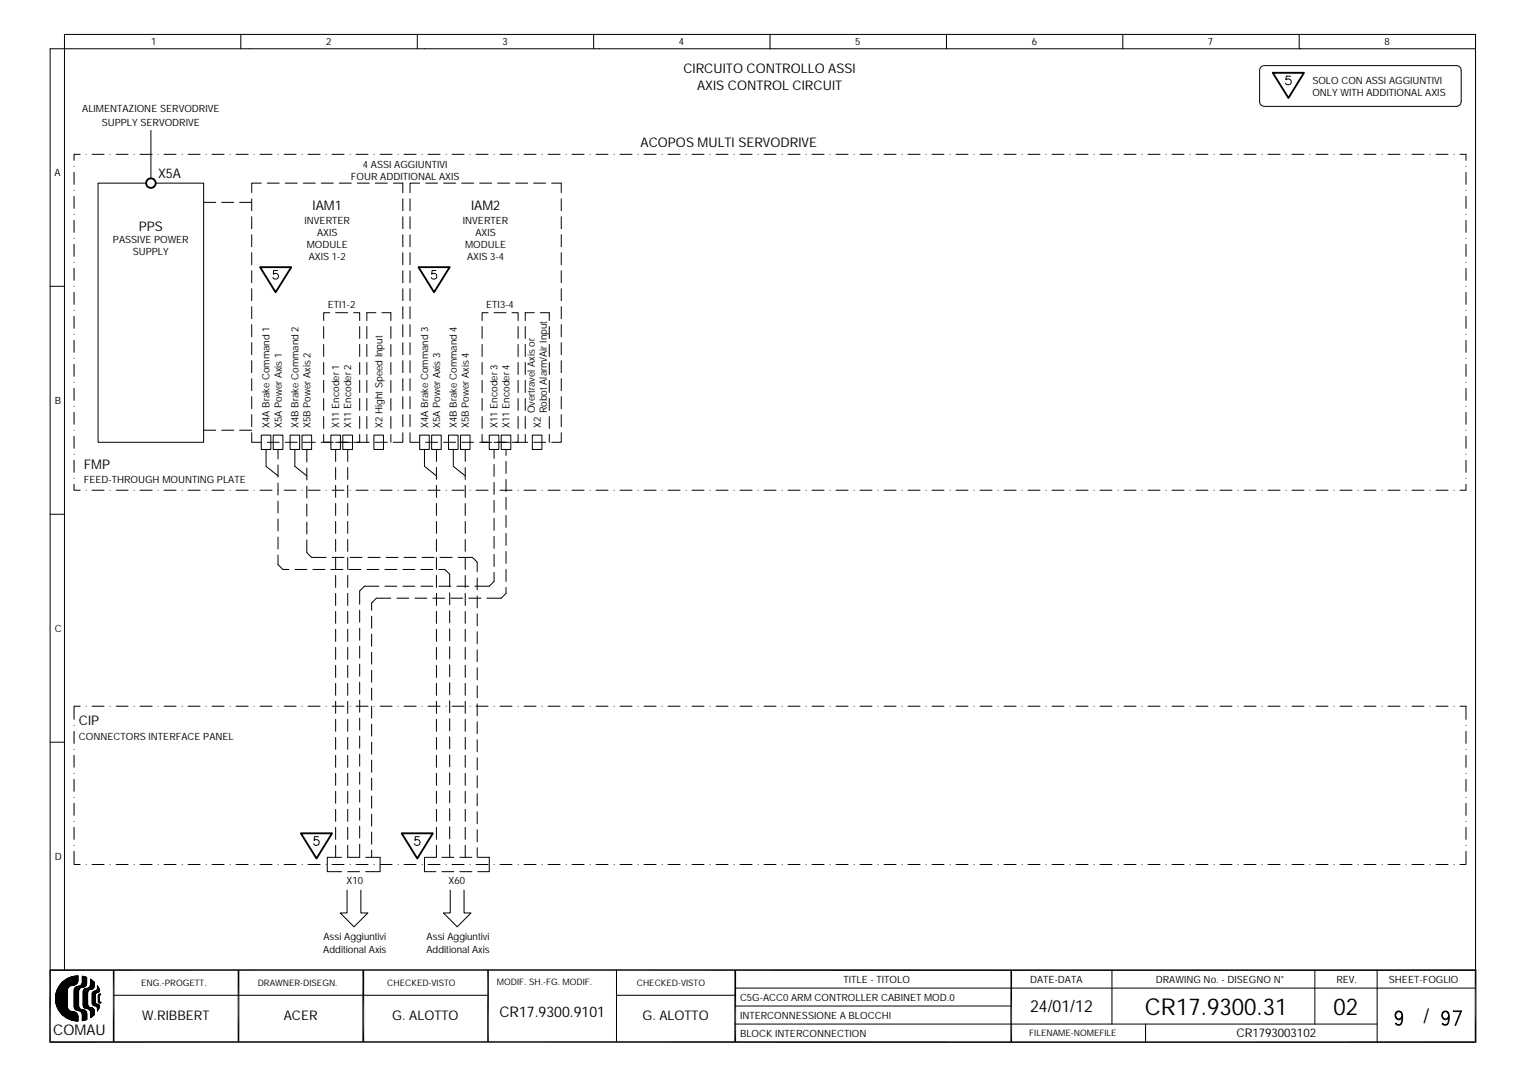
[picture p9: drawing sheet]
<svg xmlns="http://www.w3.org/2000/svg" width="297mm" height="210mm" viewBox="0 0 297 210" stroke-linecap="round" stroke-linejoin="round" font-family="sans-serif">
<defs><g id="words">
<g font-size="4.5">
<text x="222.9" y="197.5">CR17.9300.31</text>
<text x="259.6" y="197.5">02</text>
</g>
<text font-size="3.9" x="277.1" y="199.2">/</text>
<text font-size="3.2" x="200.5" y="197.1">24/01/12</text>
<g font-size="2.9">
<text x="10.4" y="201.5">COMAU</text>
<text x="97.2" y="198">CR17.9300.9101</text>
</g>
<g font-size="2.6">
<text x="133" y="14.2">CIRCUITO CONTROLLO ASSI</text>
<text x="135.7" y="17.4">AXIS CONTROL CIRCUIT</text>
<text x="124.7" y="28.7">ACOPOS MULTI SERVODRIVE</text>
<text x="30.8" y="34.7">X5A</text>
<text x="60.9" y="40.8">IAM1</text>
<text x="91.7" y="40.8">IAM2</text>
<text x="27" y="45">PPS</text>
<text x="16.3" y="91.3">FMP</text>
<text x="15.3" y="141.2">CIP</text>
<text x="27.7" y="198.7">W.RIBBERT</text>
<text x="55.2" y="198.7">ACER</text>
<text x="76.4" y="198.7">G. ALOTTO</text>
<text x="125.1" y="198.7">G. ALOTTO</text>
</g>
<text font-size="2.3" x="240.7" y="202">CR1793003102</text>
<g font-size="1.9">
<text x="29.4" y="8.8">1</text>
<text x="63.5" y="8.8">2</text>
<text x="97.8" y="8.8">3</text>
<text x="132.1" y="8.8">4</text>
<text x="166.5" y="8.8">5</text>
<text x="200.9" y="8.8">6</text>
<text x="235.2" y="8.8">7</text>
<text x="269.5" y="8.8">8</text>
<text x="255.5" y="16.3">SOLO CON ASSI AGGIUNTIVI</text>
<text x="16" y="21.9">ALIMENTAZIONE SERVODRIVE</text>
<text x="255.5" y="18.6">ONLY WITH ADDITIONAL AXIS</text>
<text x="19.8" y="24.4">SUPPLY SERVODRIVE</text>
<text x="10.6" y="34.3">A</text>
<text x="68.3" y="35">FOUR ADDITIONAL AXIS</text>
<text x="70.7" y="32.6">4 ASSI AGGIUNTIVI</text>
<text x="22" y="47.3">PASSIVE POWER</text>
<text x="59.3" y="43.6">INVERTER</text>
<text x="61.7" y="45.9">AXIS</text>
<text x="90.1" y="43.6">INVERTER</text>
<text x="92.6" y="45.9">AXIS</text>
<text x="25.9" y="49.7">SUPPLY</text>
<text x="59.7" y="48.3">MODULE</text>
<text x="60.1" y="50.6">AXIS 1-2</text>
<text x="90.6" y="48.3">MODULE</text>
<text x="90.9" y="50.6">AXIS 3-4</text>
<text x="63.8" y="60">ETI1-2</text>
<text x="94.7" y="60">ETI3-4</text>
<text x="10.7" y="78.6">B</text>
<text x="52.5" y="83.3" transform="rotate(-90 52.5 83.3)">X4A Brake Command 1</text>
<text x="54.8" y="83.3" transform="rotate(-90 54.8 83.3)">X5A Power Axis 1</text>
<text x="58.1" y="83.3" transform="rotate(-90 58.1 83.3)">X4B Brake Command 2</text>
<text x="60.4" y="83.3" transform="rotate(-90 60.4 83.3)">X5B Power Axis 2</text>
<text x="66" y="83.3" transform="rotate(-90 66 83.3)">X11 Encoder 1</text>
<text x="68.4" y="83.3" transform="rotate(-90 68.4 83.3)">X11 Encoder 2</text>
<text x="74.5" y="83.3" transform="rotate(-90 74.5 83.3)">X2 Hight Speed Input</text>
<text x="83.3" y="83.3" transform="rotate(-90 83.3 83.3)">X4A Brake Command 3</text>
<text x="85.7" y="83.3" transform="rotate(-90 85.7 83.3)">X5A Power Axis 3</text>
<text x="88.9" y="83.3" transform="rotate(-90 88.9 83.3)">X4B Brake Command 4</text>
<text x="91.3" y="83.3" transform="rotate(-90 91.3 83.3)">X5B Power Axis 4</text>
<text x="96.9" y="83.3" transform="rotate(-90 96.9 83.3)">X11 Encoder 3</text>
<text x="99.2" y="83.3" transform="rotate(-90 99.2 83.3)">X11 Encoder 4</text>
<text x="104.1" y="80.5" transform="rotate(-90 104.1 80.5)">Overtravel Axis or</text>
<text x="105.3" y="83.3" transform="rotate(-90 105.3 83.3)">X2</text>
<text x="106.5" y="80.5" transform="rotate(-90 106.5 80.5)">Robot Alarm/Air Input</text>
<text x="16.3" y="94.1">FEED-THROUGH MOUNTING PLATE</text>
<text x="10.6" y="123">C</text>
<text x="15.3" y="144.1">CONNECTORS INTERFACE PANEL</text>
<text x="10.7" y="167.4">D</text>
<text x="67.5" y="172.1">X10</text>
<text x="87.3" y="172.1">X60</text>
<text x="62.9" y="185.6">Additional Axis</text>
<text x="63" y="183">Assi Aggiuntivi</text>
<text x="83" y="185.6">Additional Axis</text>
<text x="83.1" y="183">Assi Aggiuntivi</text>
<text x="164.2" y="191.5">TITLE - TITOLO</text>
<text x="200.6" y="191.5">DATE-DATA</text>
<text x="225" y="191.5">DRAWING No. - DISEGNO N°</text>
<text x="260.2" y="191.5">REV.</text>
<text x="270.4" y="191.5">SHEET-FOGLIO</text>
<text x="144.1" y="195">C5G-ACC0 ARM CONTROLLER CABINET MOD.0</text>
<text x="144.1" y="198.5">INTERCONNESSIONE A BLOCCHI</text>
<text x="144.1" y="202">BLOCK INTERCONNECTION</text>
</g>
<g font-size="1.7">
<text x="27.5" y="191.9">ENG.-PROGETT.</text>
<text x="50.2" y="191.9">DRAWNER-DISEGN.</text>
<text x="75.4" y="191.9">CHECKED-VISTO</text>
<text x="96.7" y="191.7">MODIF. SH.-FG. MODIF.</text>
<text x="124" y="191.9">CHECKED-VISTO</text>
<text x="200.4" y="201.7">FILENAME-NOMEFILE</text>
</g>
</g></defs>
<g fill="none" stroke="#000" stroke-width=".19">
<path d="M46.9 6.7v2.8M81.2 6.7v2.8M115.6 6.7v2.8M149.9 6.7v2.8M184.3 6.7v2.8M218.6 6.7v2.8M245.4 13.2l.7-.4h37.4a.91 .91 0 0 1 1 .9v6.1a.91 .91 0 0 1-1 .9h-37.4a.95 .95 0 0 1-.9-.9v-6.1zM251.2 14.8h-.8l-.1 .8a.59 .59 0 0 1 .9-.1 .59 .59 0 0 1-.1 .9 .59 .59 0 0 1-.8-.2M252.9 6.7v2.8M287.3 9.5h-277.5v179.4M14.4 32.4h.1M14.4 37.1h.1"/>
<path d="M14.4 33.6v2.3M14.4 38.2v2.4M15.6 30h-1.2v1.2M16.8 30h.1M17.9 30h2.4M21.4 30h.1M22.6 30h2.3M26.1 30h.1M27.3 30h2.3M28.4 35.7h-9.3v50.4h20.5v-50.4h-9.3M29.4 25.4v9.3M30.8 30h.1"/>
<path d="M31.9 30h2.4M35.5 30h.1M36.6 30h2.3M39.6 39.4h2.4M40.1 30h.1M41.3 30h2.3M43.2 39.4h2.3M44.8 30h.1M46 30h2.3M46.7 39.4h2.3M49 38.7v2.3M49.5 30h.1"/>
<path d="M50.6 30h2.4M50.9 35.7h-1.9v1.8M52 35.7h2.4M54.1 30h.1M55.3 30h2.3M55.5 35.7h2.4M58.8 30h.1M59 35.7h2.4M60 30h2.3M62.5 35.7h2.4M63.5 30h.1M64.6 30h2.4"/>
<path d="M66 35.7h2.4M68.2 30h.1M69.3 30h2.3M69.6 35.7h2.3M72.8 30h.1M73 35.7h2.4M74 30h2.3M76.6 35.7h1.8v1.8M77.5 30h.1M78.4 38.7v2.3M78.7 30h2.3M79.8 38.7v2.3"/>
<path d="M81.7 35.7h-1.9v1.8M82.2 30h.1M82.9 35.7h2.3M83.3 30h2.4M86.4 35.7h2.3M86.8 30h.1M88 30h2.3M89.9 35.7h2.3M91.5 30h.1M92.7 30h2.3M93.4 35.7h2.3M96.2 30h.1"/>
<path d="M96.9 35.7h2.3M97.3 30h2.4M100.4 35.7h2.3M100.9 30h.1M102 30h2.4M103.9 35.7h2.3M105.5 30h.1M106.7 30h2.3M107.4 35.7h1.9v1.8M109.3 38.7v2.3M110.2 30h.1M111.4 30h2.3"/>
<path d="M114.9 30h.1M116 30h2.4M119.5 30h.1M120.7 30h2.3M124.2 30h.1M125.4 30h2.3M128.9 30h.1M130 30h2.4M133.6 30h.1M134.7 30h2.4M138.2 30h.1M139.4 30h2.3"/>
<path d="M142.9 30h.1M144.1 30h2.3M147.6 30h.1M148.7 30h2.4M152.3 30h.1M153.4 30h2.3M156.9 30h.1M158.1 30h2.3M161.6 30h.1M162.8 30h2.3M166.3 30h.1M167.4 30h2.4"/>
<path d="M170.9 30h.1M172.1 30h2.3M175.6 30h.1M176.8 30h2.3M180.3 30h.1M181.4 30h2.4M185 30h.1M186.1 30h2.3M189.6 30h.1M190.8 30h2.3M194.3 30h.1M195.5 30h2.3"/>
<path d="M199 30h.1M200.1 30h2.4M203.6 30h.1M204.8 30h2.3M208.3 30h.1M209.5 30h2.3M213 30h.1M214.1 30h2.4M217.7 30h.1M218.8 30h2.3M222.3 30h.1M223.5 30h2.3"/>
<path d="M227 30h.1M228.2 30h2.3M231.7 30h.1M232.8 30h2.4M236.3 30h.1M237.5 30h2.3M241 30h.1M242.2 30h2.3M245.7 30h.1M246.8 30h2.4M250.4 30h.1M251.5 30h2.4"/>
<path d="M255 30h.1M256.2 30h2.3M259.7 30h.1M260.9 30h2.3M264.4 30h.1M265.5 30h2.4M269 30h.1M270.2 30h2.3M273.7 30h.1M274.9 30h2.3M278.4 30h.1M279.5 30h2.4"/>
<path d="M283.1 30h.1M284.2 30h1.2v1.2M285.4 33.6v2.3M285.4 38.2v2.4M285.4 32.4h.1M285.4 37.1h.1M9.8 55.7h2.8M14.4 55.7h.1M14.4 41.7h.1M14.4 46.4h.1M14.4 51.1h.1M14.4 42.9v2.3"/>
<path d="M14.4 47.6v2.3M14.4 52.3v2.3M14.4 56.9v2.4M49 42.2v2.3M49 45.7v2.3M49 49.2v2.4M49 52.7v2.3M49 56.2v2.4M49 59.7v2.4M54 52.7h-.7l-.1 .7a.57 .57 0 0 1 .9 0 .57 .57 0 0 1-.1 .9 .57 .57 0 0 1-.9-.3M78.4 42.2v2.3M78.4 45.7v2.3"/>
<path d="M78.4 49.2v2.4M78.4 52.7v2.3M78.4 56.2v2.4M78.4 59.7v2.4M79.8 42.2v2.3M79.8 45.7v2.3M79.8 49.2v2.4M79.8 52.7v2.3M79.8 56.2v2.4M79.8 59.7v2.4M84.9 52.7h-.8v.7a.56 .56 0 0 1 .8 0 .56 .56 0 0 1-.1 .8 .56 .56 0 0 1-.8-.2M109.3 42.2v2.3"/>
<path d="M109.3 45.7v2.3M109.3 49.2v2.4M109.3 52.7v2.3M109.3 56.2v2.4M109.3 59.7v2.4M285.4 55.7h.1M285.4 42.9v2.3M285.4 47.6v2.3M285.4 52.3v2.3M285.4 56.9v2.4M285.4 41.7h.1M285.4 46.4h.1"/>
<path d="M285.4 51.1h.1M14.4 60.4h.1M14.4 65.1h.1M14.4 69.8h.1M14.4 74.4h.1M14.4 79.1h.1M14.4 61.6v2.3M14.4 66.3v2.3M14.4 70.9v2.4M14.4 75.6v2.3M49 63.2v2.4M49 66.7v2.4"/>
<path d="M49 70.2v2.4M49 73.7v2.4M49 77.2v2.4M63 63.6v2.3M63 67.1v2.3M63 70.6v2.3M63 74.1v2.3M63 77.6v2.3M64.2 60.9h-1.2v1.5M65.3 60.9h2.4M68.9 60.9h1.1v1.5M70 63.6v2.3"/>
<path d="M70 67.1v2.3M70 70.6v2.3M70 74.1v2.3M70 77.6v2.3M71.4 63.6v2.3M71.4 67.1v2.3M71.4 70.6v2.3M71.4 74.1v2.3M71.4 77.6v2.3M73.2 60.9h-1.8v1.5M74.3 60.9h1.8v1.5M76.1 63.6v2.3"/>
<path d="M76.1 67.1v2.3M76.1 70.6v2.3M76.1 74.1v2.3M76.1 77.6v2.3M78.4 63.2v2.4M78.4 66.7v2.4M78.4 70.2v2.4M78.4 73.7v2.4M78.4 77.2v2.4M79.8 63.2v2.4M79.8 66.7v2.4M79.8 70.2v2.4"/>
<path d="M79.8 73.7v2.4M79.8 77.2v2.4M93.9 63.6v2.3M93.9 67.1v2.3M93.9 70.6v2.3M93.9 74.1v2.3M93.9 77.6v2.3M95 60.9h-1.1v1.5M96.2 60.9h2.3M99.7 60.9h1.2v1.5M100.9 63.6v2.3M100.9 67.1v2.3"/>
<path d="M100.9 70.6v2.3M100.9 74.1v2.3M100.9 77.6v2.3M102.3 63.6v2.3M102.3 67.1v2.3M102.3 70.6v2.3M102.3 74.1v2.3M102.3 77.6v2.3M104 60.9h-1.7v1.5M105.2 60.9h1.7v1.5M106.9 63.6v2.3M106.9 67.1v2.3"/>
<path d="M106.9 70.6v2.3M106.9 74.1v2.3M106.9 77.6v2.3M109.3 63.2v2.4M109.3 66.7v2.4M109.3 70.2v2.4M109.3 73.7v2.4M109.3 77.2v2.4M285.4 61.6v2.3M285.4 66.3v2.3M285.4 70.9v2.4M285.4 75.6v2.3"/>
<path d="M285.4 60.4h.1M285.4 65.1h.1M285.4 69.8h.1M285.4 74.4h.1M285.4 79.1h.1M14.4 94.3v1.2h1.2M14.4 83.8h.1M14.4 88.4h.1M14.4 93.1h.1M14.4 80.3v2.3M14.4 85v2.3M14.4 89.6v2.4"/>
<path d="M16.8 95.5h.1M17.9 95.5h2.4M21.4 95.5h.1M22.6 95.5h2.3M26.1 95.5h.1M27.3 95.5h2.3M30.8 95.5h.1M31.9 95.5h2.4M35.5 95.5h.1M36.6 95.5h2.3M39.6 83.8h2.4M40.1 95.5h.1"/>
<path d="M41.3 95.5h2.3M43.2 83.8h2.3M44.8 95.5h.1M46 95.5h2.3M46.7 83.8h2.3M49 84.3v1.8h1.9M49 80.7v2.4M49.5 95.5h.1M50.6 95.5h2.4M50.9 84.7h1.8v2.8h-1.8zM51.8 87.5v3.3l2.3 1.9M52 86.1h2.4"/>
<path d="M53.2 84.7h1.9v2.8h-1.9zM54.1 87.5v1.9M54.1 90.5v2.4M54.1 94.1v2.3M54.1 97.6v2.3M54.1 95.5h.1M55.3 95.5h2.3M55.5 86.1h2.4M56.5 84.7h1.8v2.8h-1.8zM57.4 87.5v3.3l2.3 1.9M58.8 84.7h1.9v2.8h-1.9zM58.8 95.5h.1"/>
<path d="M59 86.1h2.4M59.7 87.5v2.5M59.7 91.1v2.4M59.7 94.7v2.3M59.7 98.1v2.4M60 95.5h2.3M62.5 86.1h2.4M63 84.6v1.5h1.2M63 81.1v2.3M63.5 95.5h.1M64.4 84.7h1.9v2.8h-1.9zM64.6 95.5h2.4"/>
<path d="M65.3 86.1h3.1M65.3 87.5v2.3M65.3 91v2.4M65.3 94.5v2.4M65.3 98v2.4M66.7 84.7h1.9v2.8h-1.9zM67.7 87.5v2.3M67.7 91v2.4M67.7 94.5v2.4M67.7 98v2.4M68.2 95.5h.1M68.9 86.1h3"/>
<path d="M69.3 95.5h2.3M70 81.1v2.3M70 84.6v1.5M71.4 81.1v2.3M71.4 84.6v1.5M72.8 84.7h1.9v2.8h-1.9zM72.8 95.5h.1M73 86.1h2.4M74 95.5h2.3M76.1 81.1v2.3M76.1 84.6v1.5M77.5 95.5h.1"/>
<path d="M78.4 84.3v1.8h-1.8M78.4 80.7v2.4M78.7 95.5h2.3M79.8 84.3v1.8h1.9M79.8 80.7v2.4M81.7 84.7h1.9v2.8h-1.9zM82.2 95.5h.1M82.6 87.5v3.3l2.4 1.9M82.9 86.1h2.3M83.3 95.5h2.4M84 84.7h1.9v2.8h-1.9zM85 87.5v2.3"/>
<path d="M85 91v2.4M85 94.5v2.4M85 98v2.4M86.4 86.1h2.3M86.8 95.5h.1M87.3 84.7h1.9v2.8h-1.9zM88 95.5h2.3M88.2 87.5v3.3l2.4 1.9M89.6 84.7h1.9v2.8h-1.9zM89.9 86.1h2.3M90.6 87.5v2.3M90.6 91v2.4"/>
<path d="M90.6 94.5v2.4M90.6 98v2.4M91.5 95.5h.1M92.7 95.5h2.3M93.4 86.1h2.3M93.9 84.6v1.5h1.1M93.9 81.1v2.3M95.3 84.7h1.8v2.8h-1.8zM96.2 86.1h3M96.2 87.5v1.8M96.2 90.4v2.4M96.2 93.9v2.4"/>
<path d="M96.2 97.4v2.4M96.2 95.5h.1M97.3 95.5h2.4M97.6 84.7h1.8v2.8h-1.8zM98.5 87.5v1.2M98.5 89.8v2.4M98.5 93.4v2.3M98.5 96.9v2.3M99.7 86.1h3M100.9 81.1v2.3M100.9 84.6v1.5M100.9 95.5h.1"/>
<path d="M102 95.5h2.4M102.3 81.1v2.3M102.3 84.6v1.5M103.6 84.7h1.9v2.8h-1.9zM103.9 86.1h2.3M105.5 95.5h.1M106.7 95.5h2.3M106.9 81.1v2.3M106.9 84.6v1.5M109.3 84.3v1.8h-1.9M109.3 80.7v2.4M110.2 95.5h.1"/>
<path d="M111.4 95.5h2.3M114.9 95.5h.1M116 95.5h2.4M119.5 95.5h.1M120.7 95.5h2.3M124.2 95.5h.1M125.4 95.5h2.3M128.9 95.5h.1M130 95.5h2.4M133.6 95.5h.1M134.7 95.5h2.4M138.2 95.5h.1"/>
<path d="M139.4 95.5h2.3M142.9 95.5h.1M144.1 95.5h2.3M147.6 95.5h.1M148.7 95.5h2.4M152.3 95.5h.1M153.4 95.5h2.3M156.9 95.5h.1M158.1 95.5h2.3M161.6 95.5h.1M162.8 95.5h2.3M166.3 95.5h.1"/>
<path d="M167.4 95.5h2.4M170.9 95.5h.1M172.1 95.5h2.3M175.6 95.5h.1M176.8 95.5h2.3M180.3 95.5h.1M181.4 95.5h2.4M185 95.5h.1M186.1 95.5h2.3M189.6 95.5h.1M190.8 95.5h2.3M194.3 95.5h.1"/>
<path d="M195.5 95.5h2.3M199 95.5h.1M200.1 95.5h2.4M203.6 95.5h.1M204.8 95.5h2.3M208.3 95.5h.1M209.5 95.5h2.3M213 95.5h.1M214.1 95.5h2.4M217.7 95.5h.1M218.8 95.5h2.3M222.3 95.5h.1"/>
<path d="M223.5 95.5h2.3M227 95.5h.1M228.2 95.5h2.3M231.7 95.5h.1M232.8 95.5h2.4M236.3 95.5h.1M237.5 95.5h2.3M241 95.5h.1M242.2 95.5h2.3M245.7 95.5h.1M246.8 95.5h2.4M250.4 95.5h.1"/>
<path d="M251.5 95.5h2.4M255 95.5h.1M256.2 95.5h2.3M259.7 95.5h.1M260.9 95.5h2.3M264.4 95.5h.1M265.5 95.5h2.4M269 95.5h.1M270.2 95.5h2.3M273.7 95.5h.1M274.9 95.5h2.3M278.4 95.5h.1"/>
<path d="M279.5 95.5h2.4M283.1 95.5h.1M285.4 94.3v1.2h-1.2M285.4 80.3v2.3M285.4 85v2.3M285.4 89.6v2.4M285.4 83.8h.1M285.4 88.4h.1M285.4 93.1h.1M9.8 100.1h2.8M54.1 108.1v1.8l1 1h1.1M54.1 101.1v2.3"/>
<path d="M54.1 104.6v2.3M57.4 110.9h2.3M59.7 105.1v2.5l1 .9h2.8M59.7 101.7v2.3M60.9 110.9h2.3M64.4 110.9h2.3M64.6 108.5h2.4M65.3 101.5v2.4M65.3 105v2.4M65.3 108.5v2.4M65.3 112v2.4M65.3 115.5v2.4"/>
<path d="M65.3 119.1v2.3M67.7 101.5v2.4M67.7 105v2.4M67.7 108.5v2.4M67.7 112v2.4M67.7 115.5v2.4M67.7 119.1v2.3M67.9 110.9h2.4M68.2 108.5h2.3M70 118.8v2.4M71.4 110.9h2.3M71.6 108.5h2.4"/>
<path d="M72.3 120v2.3M73.7 114.1h-2.7l-1 1v2.6M74.9 114.1h2.4M74.9 110.9h2.4M75.2 108.5h2.3M76.1 116.5h-2.8l-1 .9v1.4M77.3 116.5h2.3M78.4 114.1h2.4M78.4 110.9h2.4M78.7 108.5h2.3M80.8 116.5h2.3M81.9 114.1h2.4"/>
<path d="M81.9 110.9h2.4M82.2 108.5h2.3M84.3 116.5h2.3M85 101.5v2.4M85 105v2.4M85 108.5v2.4M85 112v2.4M85 115.5v2.4M85 119.1v2.3M85.4 110.9h1.2l.9 .9v2.5M85.4 114.1h2.4M85.7 108.5h2.3"/>
<path d="M87.5 115.4v2.4M87.5 118.9v2.4M87.8 116.5h2.3M88.9 114.1h2.4M89.2 108.5h2.8l.9 1v1.9M90.6 101.5v2.4M90.6 105v2.4M90.6 108.5v2.4M90.6 112v2.4M90.6 115.5v2.4M90.6 119.1v2.3M91.3 116.5h2.3"/>
<path d="M92.9 112.5v2.3M92.9 116v2.4M92.9 119.5v2.3M96.2 111.5v1.7l-.9 .9h-2.9M96.2 101v2.3M96.2 104.5v2.3M96.2 108v2.3M98.5 114.4v1.1l-.9 1h-2.8M98.5 100.4v2.3M98.5 103.9v2.3M98.5 107.4v2.3M98.5 110.9v2.3"/>
<path d="M15.6 137.5h-1.2v2.6M16.8 137.5h.1M17.9 137.5h2.4M21.4 137.5h.1M22.6 137.5h2.3M26.1 137.5h.1M27.3 137.5h2.3M30.8 137.5h.1M31.9 137.5h2.4M35.5 137.5h.1M36.6 137.5h2.3M40.1 137.5h.1"/>
<path d="M41.3 137.5h2.3M44.8 137.5h.1M46 137.5h2.3M49.5 137.5h.1M50.6 137.5h2.4M54.1 137.5h.1M55.3 137.5h2.3M58.8 137.5h.1M60 137.5h2.3M63.5 137.5h.1M64.6 137.5h2.4M65.3 122.5v2.4"/>
<path d="M65.3 126.1v2.3M65.3 129.6v2.3M65.3 133.1v2.3M65.3 136.6v2.3M67.7 122.5v2.4M67.7 126.1v2.3M67.7 129.6v2.3M67.7 133.1v2.3M67.7 136.6v2.3M68.2 137.5h.1M69.3 137.5h2.3M70 122.3v2.4"/>
<path d="M70 125.8v2.4M70 129.3v2.4M70 132.8v2.4M70 136.3v2.4M70 139.8v2.4M72.3 123.5v2.3M72.3 127v2.3M72.3 130.5v2.3M72.3 134v2.3M72.3 137.5v2.3M72.8 137.5h.1M74 137.5h2.3"/>
<path d="M77.5 137.5h.1M78.7 137.5h2.3M82.2 137.5h.1M83.3 137.5h2.4M85 122.5v2.4M85 126.1v2.3M85 129.6v2.3M85 133.1v2.3M85 136.6v2.3M86.8 137.5h.1M87.5 122.4v2.4M87.5 125.9v2.4"/>
<path d="M87.5 129.4v2.4M87.5 132.9v2.4M87.5 136.5v2.3M87.5 139.9v2.4M88 137.5h2.3M90.6 122.5v2.4M90.6 126.1v2.3M90.6 129.6v2.3M90.6 133.1v2.3M90.6 136.6v2.3M91.5 137.5h.1M92.7 137.5h2.3"/>
<path d="M92.9 123v2.4M92.9 126.5v2.4M92.9 130v2.4M92.9 133.5v2.4M92.9 137v2.4M96.2 137.5h.1M97.3 137.5h2.4M100.9 137.5h.1M102 137.5h2.4M105.5 137.5h.1M106.7 137.5h2.3M110.2 137.5h.1"/>
<path d="M111.4 137.5h2.3M114.9 137.5h.1M116 137.5h2.4M119.5 137.5h.1M120.7 137.5h2.3M124.2 137.5h.1M125.4 137.5h2.3M128.9 137.5h.1M130 137.5h2.4M133.6 137.5h.1M134.7 137.5h2.4M138.2 137.5h.1"/>
<path d="M139.4 137.5h2.3M142.9 137.5h.1M144.1 137.5h2.3M147.6 137.5h.1M148.7 137.5h2.4M152.3 137.5h.1M153.4 137.5h2.3M156.9 137.5h.1M158.1 137.5h2.3M161.6 137.5h.1M162.8 137.5h2.3M166.3 137.5h.1"/>
<path d="M167.4 137.5h2.4M170.9 137.5h.1M172.1 137.5h2.3M175.6 137.5h.1M176.8 137.5h2.3M180.3 137.5h.1M181.4 137.5h2.4M185 137.5h.1M186.1 137.5h2.3M189.6 137.5h.1M190.8 137.5h2.3M194.3 137.5h.1"/>
<path d="M195.5 137.5h2.3M199 137.5h.1M200.1 137.5h2.4M203.6 137.5h.1M204.8 137.5h2.3M208.3 137.5h.1M209.5 137.5h2.3M213 137.5h.1M214.1 137.5h2.4M217.7 137.5h.1M218.8 137.5h2.3M222.3 137.5h.1"/>
<path d="M223.5 137.5h2.3M227 137.5h.1M228.2 137.5h2.3M231.7 137.5h.1M232.8 137.5h2.4M236.3 137.5h.1M237.5 137.5h2.3M241 137.5h.1M242.2 137.5h2.3M245.7 137.5h.1M246.8 137.5h2.4M250.4 137.5h.1"/>
<path d="M251.5 137.5h2.4M255 137.5h.1M256.2 137.5h2.3M259.7 137.5h.1M260.9 137.5h2.3M264.4 137.5h.1M265.5 137.5h2.4M269 137.5h.1M270.2 137.5h2.3M273.7 137.5h.1M274.9 137.5h2.3M278.4 137.5h.1"/>
<path d="M279.5 137.5h2.4M283.1 137.5h.1M284.2 137.5h1.2v2.6M9.8 144.5h2.8M14.4 142.4v2.4M14.4 147.1v2.3M14.4 151.8v2.3M14.4 156.4v2.4M14.4 141.2h.1M14.4 145.9h.1M14.4 150.6h.1M14.4 155.3h.1"/>
<path d="M14.4 159.9h.1M65.3 140.1v2.3M65.3 143.6v2.3M65.3 147.1v2.3M65.3 150.6v2.3M65.3 154.1v2.3M65.3 157.6v2.3M67.7 140.1v2.3M67.7 143.6v2.3M67.7 147.1v2.3M67.7 150.6v2.3M67.7 154.1v2.3"/>
<path d="M67.7 157.6v2.3M70 143.3v2.4M70 146.8v2.4M70 150.4v2.3M70 153.9v2.3M70 157.4v2.3M72.3 141v2.3M72.3 144.5v2.3M72.3 148v2.4M72.3 151.5v2.4M72.3 155v2.4M72.3 158.5v2.4"/>
<path d="M85 140.1v2.3M85 143.6v2.3M85 147.1v2.3M85 150.6v2.3M85 154.1v2.3M85 157.6v2.3M87.5 143.5v2.3M87.5 147v2.3M87.5 150.5v2.3M87.5 154v2.3M87.5 157.5v2.3M90.6 140.1v2.3"/>
<path d="M90.6 143.6v2.3M90.6 147.1v2.3M90.6 150.6v2.3M90.6 154.1v2.3M90.6 157.6v2.3M92.9 140.5v2.4M92.9 144.1v2.3M92.9 147.5v2.4M92.9 151.1v2.3M92.9 154.6v2.3M92.9 158.1v2.3M285.4 142.4v2.4"/>
<path d="M285.4 147.1v2.3M285.4 151.8v2.3M285.4 156.4v2.4M285.4 141.2h.1M285.4 145.9h.1M285.4 150.6h.1M285.4 155.3h.1M285.4 159.9h.1M14.4 165.8v2.5h1.2M14.4 161.1v2.3M14.4 164.6h.1M16.8 168.3h.1"/>
<path d="M17.9 168.3h2.4M21.4 168.3h.1M22.6 168.3h2.3M26.1 168.3h.1M27.3 168.3h2.3M30.8 168.3h.1M31.9 168.3h2.4M35.5 168.3h.1M36.6 168.3h2.3M40.1 168.3h.1M41.3 168.3h2.3M44.8 168.3h.1"/>
<path d="M46 168.3h2.3M49.5 168.3h.1M50.6 168.3h2.4M54.1 168.3h.1M55.3 168.3h2.3M58.8 168.3h.1M60 168.3h2.3M62 162.9h-.8v.7a.58 .58 0 0 1 .8 0 .58 .58 0 0 1-.1 .9 .58 .58 0 0 1-.8-.2M63.5 168.3h.1M64.6 168.3h2.4M65.3 161.1v2.3M65.3 164.6v2.3"/>
<path d="M66.5 166.9h-2.8v2.8h2.8M67.6 173.3v4.5h-1.4l2.7 2.7 2.7-2.7h-1.3v-4.5M67.7 169.7h2.3M67.7 161.1v2.3M68.2 168.3h.1M69.3 168.3h2.3M70 164.4v2.5h-2.3v-2.3M70 160.9v2.3M71.2 166.9h2.8v2.8h-2.8M72.3 162v2.4M72.3 165.5v1.4M72.8 168.3h.1"/>
<path d="M74 168.3h2.3M77.5 168.3h.1M78.7 168.3h2.3M81.6 162.9h-.7l-.1 .7a.58 .58 0 0 1 .8 0 .58 .58 0 0 1-.1 .9 .58 .58 0 0 1-.8-.2M82.2 168.3h.1M83.3 168.3h2.4M84.9 166.9h-2.3v2.8h2.3M85 161.1v2.3M85 164.6v2.3M86 169.7h2.3M86 166.9h2.3M86.8 168.3h.1"/>
<path d="M87.5 161v2.3M87.5 164.5v2.4M87.7 173.3v4.5h-1.4l2.7 2.7 2.7-2.7h-1.4v-4.5M88 168.3h2.3M89.5 169.7h2.4M89.5 166.9h2.4M90.6 161.1v2.3M90.6 164.6v2.3M91.5 168.3h.1M92.7 168.3h2.3M92.9 161.6v2.3M92.9 165.1v1.8"/>
<path d="M93 166.9h2.3v2.8h-2.3M96.2 168.3h.1M97.3 168.3h2.4M100.9 168.3h.1M102 168.3h2.4M105.5 168.3h.1M106.7 168.3h2.3M110.2 168.3h.1M111.4 168.3h2.3M114.9 168.3h.1M116 168.3h2.4M119.5 168.3h.1"/>
<path d="M120.7 168.3h2.3M124.2 168.3h.1M125.4 168.3h2.3M128.9 168.3h.1M130 168.3h2.4M133.6 168.3h.1M134.7 168.3h2.4M138.2 168.3h.1M139.4 168.3h2.3M142.9 168.3h.1M144.1 168.3h2.3M147.6 168.3h.1"/>
<path d="M148.7 168.3h2.4M152.3 168.3h.1M153.4 168.3h2.3M156.9 168.3h.1M158.1 168.3h2.3M161.6 168.3h.1M162.8 168.3h2.3M166.3 168.3h.1M167.4 168.3h2.4M170.9 168.3h.1M172.1 168.3h2.3M175.6 168.3h.1"/>
<path d="M176.8 168.3h2.3M180.3 168.3h.1M181.4 168.3h2.4M185 168.3h.1M186.1 168.3h2.3M189.6 168.3h.1M190.8 168.3h2.3M194.3 168.3h.1M195.5 168.3h2.3M199 168.3h.1M200.1 168.3h2.4M203.6 168.3h.1"/>
<path d="M204.8 168.3h2.3M208.3 168.3h.1M209.5 168.3h2.3M213 168.3h.1M214.1 168.3h2.4M217.7 168.3h.1M218.8 168.3h2.3M222.3 168.3h.1M223.5 168.3h2.3M227 168.3h.1M228.2 168.3h2.3M231.7 168.3h.1"/>
<path d="M232.8 168.3h2.4M236.3 168.3h.1M237.5 168.3h2.3M241 168.3h.1M242.2 168.3h2.3M245.7 168.3h.1M246.8 168.3h2.4M250.4 168.3h.1M251.5 168.3h2.4M255 168.3h.1M256.2 168.3h2.3M259.7 168.3h.1"/>
<path d="M260.9 168.3h2.3M264.4 168.3h.1M265.5 168.3h2.4M269 168.3h.1M270.2 168.3h2.3M273.7 168.3h.1M274.9 168.3h2.3M278.4 168.3h.1M279.5 168.3h2.4M283.1 168.3h.1M285.4 165.8v2.5h-1.2M285.4 161.1v2.3"/>
<path d="M285.4 164.6h.1M10.8 194l2.4 2.4-1.1 1.1M10.8 194.9l3.9 3.9M10.8 193.8l2.3 2.3M10.8 195.1l3.7 3.6M10.9 193.7l2.2 2.3M10.9 193.4l2.2 2.2M10.9 195.5l3.2 3.2M10.9 193.3l2.2 2.1M11 195.7l2.9 2.9M11 193l2.1 2.1M11.1 192.9l2 2"/>
<path d="M11.1 196l2.5 2.5M11.1 192.8l2 1.9M11.2 192.6l1.9 2-1.8 1.8M11.2 192.5l1.9 1.9M11.3 192.4l1.8 1.9-1.9 1.9M11.3 192.3l1.8 1.7M11.4 192.2l1.7 1.7M11.4 196.7l1.6 1.5 1.1-1.2 1.1 1M11.5 192.1l1.6 1.6M11.5 192l1.6 1.6-2.1 2.1M11.6 191.9l1.5 1.5M11.7 191.8l1.4 1.4"/>
<path d="M11.8 191.7l1.3 1.3M11.8 191.6l1.3 1.2M11.9 191.5l1.2 1.2M12 191.4l1.1 1.1M12.1 191.3l1.1 1.1-2.4 2.4M12.2 191.2l1.1 1.1M12.2 191.2l-.2 .2M12.3 191.1l1.1 1.1M12.4 191.1l1 1M12.4 191l1.1 1.1M12.6 188.9v-182.2h274.7v182.2M12.6 190.9l1 1.1"/>
<path d="M12.7 190.8l1 1.1M12.7 190.8l1.2 1.1M12.8 198.1l1.2-1.1 1.2 1.2M12.9 190.7l-1.5 1.4M13 190.6l1.2 1.2 1-1M13.1 190.6l1.2 1.2M13.1 196.2a1.2 1.2 0 0 0 1.2 .8M13.1 195.5l-1.5 1.5M13.1 195.3l-1.6 1.6M13.1 195.1l-1.6 1.7M13.1 195l-1.7 1.7M13.1 194.8l-1.8 1.7"/>
<path d="M13.1 194.4l-1.9 1.9 2.1 2.1 1.3-1.3M13.1 194.1l-2 2M13.1 193.9l-2 2.1M13.1 193.8l-2.1 2M13.1 193.4l-2.2 2.2M13.1 193.2l-2.2 2.2M13.1 193.1l-2.2 2.2 3.4 3.4 .9-.8M13.1 192.9l-2.2 2.2M13.1 192.7l-2.3 2.3M13.1 195.6l-1.4 1.5M13.1 195.8l-1.4 1.4M13.1 196l-1.3 1.2"/>
<path d="M13.1 196.2l-1.2 1.2M13.1 196.3l-1.1 1.1M13.2 190.5l1.3 1.3M13.3 190.5l-2.1 2M13.3 196.5l-1.1 1.1M13.3 190.5l1.3 1.3M13.3 196.6l-1 1.1-.4-.4M13.4 196.7l-1 1.1M13.4 190.4l1.3 1.3M13.5 196.8l-1.1 1M13.5 190.3l1.3 1.3M13.6 190.3l-2.5 2.5"/>
<path d="M13.6 196.8l-1 1.1M13.7 190.3l1.2 1.3M13.7 196.9l1.5 1.4M13.7 196.9l-1.1 1.1M13.9 196.9l-1.2 1.2M13.9 190.2l1.2 1.2M14.1 190.2l1 1-.5 .6M14.1 190.2l-3.2 3.1M14.2 190.1l1 1M14.3 197a.84 .84 0 0 1 .9 .9M14.3 191.8a1.24 1.24 0 0 0-1.2 .9v3.5M14.3 197l-1.2 1.3"/>
<path d="M14.4 197l.8 .8M14.4 194.9l.9 .8M14.4 195.2l1 .9-.6 .6M14.4 195.4l2.5 2.4M14.4 195.6l2.5 2.4M14.4 195.9l.9 .9M14.4 194.7l.9 .9M14.4 194.3l.9 .9M14.4 194.2l.9 .8M14.4 194l.9 .9M14.4 193.8l.9 .9M14.4 193l.9 .8"/>
<path d="M14.4 192.8l.9 .9M14.4 193.3l.9 .9M14.4 193.5l.9 .9M14.4 193.7l.9 .8M14.4 194.5l.9 .9M14.4 195l.9 .9M14.4 196.1l.8 .7M14.5 197l-1.3 1.3M14.5 192.7l.8 .8M14.5 190.1l.7 .7M14.5 192.5l.8 .8M14.5 190.1l-3.7 3.7"/>
<path d="M14.6 197.1l.5 .5M14.6 192.4l.7 .8M14.6 190.1l.6 .5M14.6 192.3l.7 .7M14.7 197.1l-1.3 1.3M14.7 190l-3.9 4M14.7 192.2l.6 .6M14.8 190l.4 .4M14.8 197.2l-1.3 1.3M14.8 192.2l.6 .5M14.9 192.1l-.4 .4M14.9 190l-4.1 4.2 4.4 4.3"/>
<path d="M14.9 197.3l-1.2 1.2M14.9 192.1l.5 .5M14.9 190l.3 .3M15 191.5l-1.2-1.3-2.8 2.9 2.1 2.2M15 197.4l-1.2 1.2M15 197.5l-1.1 1.1M15.1 190l-4.3 4.3 4.4 4.4M15.1 192.1l.4 .4M15.1 197.6l-1 1.1M15.1 190l.1 .1M15.1 192.1l-.6 .6M15.2 191l-.8 .8"/>
<path d="M15.2 197.7l-1 1M15.2 190.9a.88 .88 0 0 1-.9 .9M15.2 190.9v-.9a4.4 4.4 0 0 0-4.4 4.4 4.4 4.4 0 0 0 4.4 4.4v-.9M15.2 197.9h.1M15.2 190.6l-1.2 1.2-1.2-1.1M15.2 190.5l-1.5 1.5M15.2 190.3l-4.4 4.4 4.1 4.1 .3-.2M15.2 190.1l-4.4 4.4 4.3 4.3M15.2 190.9l-.9-.8-3.4 3.4 2.2 2.3M15.2 198l-.7 .7M15.2 198.2l-.6 .6M15.2 198.4l-.4 .4"/>
<path d="M15.2 198.7l-.1 .1M15.2 192l-.2 .1a.8 .8 0 0 0-.6 .7v3.2a.77 .77 0 0 0 .8 .8M15.2 196.8a.8 .8 0 0 1 .8 .8v1.1M15.2 192l.4 .4M15.3 195.8a.77 .77 0 0 0 .8 .8M15.3 193.3l-.9 .8M15.3 193.1l-.9 .9M15.3 193.4l-.9 .9M15.3 193.6l-.9 .9M15.3 193.8l-.9 .8M15.3 193.9l-.9 .9M15.3 194.3l-.9 .9"/>
<path d="M15.3 194.5l-.9 .8M15.3 194.6l-.9 .9M15.3 195.1l-.9 .9M15.3 195.5l-.8 .8 .4 .4 .5-.4M15.3 195.7l-.7 .7M15.3 194.8l-.9 .9 1.2 1.2M15.3 194.1l-.9 .9M15.3 195l-.9 .8M15.3 195.3l-.8 .9M15.3 195.8l-.7 .7M15.3 192.9l-.9 .9M15.3 192l-.9 .9"/>
<path d="M15.3 196l-.6 .6M15.4 192.7l-1 .9M15.4 192l.3 .3M15.5 196.4l-.4 .4M15.5 192l.3 .3M15.6 192l-1.2 1.1 .9 .9M15.6 196.4l-.4 .4M15.7 196.5l-.3 .3M15.7 191.9l.4 .3M15.8 196.5l1.1 1.2M15.8 196.6l-.3 .2M15.8 191.8l.5 .4"/>
<path d="M15.9 191.7l.5 .5 .4-.4M15.9 197.2l.5-.5 .4 .4-.8 .8M15.9 196.6l-.3 .3M15.9 197.2l1 1M16 191.6l.5 .5M16 196.6l.9 .9M16 191.4l.6 .6M16 190.1l.9 .8M16 197.6l.9 .9M16 197.5l.9 .9-.1 .2-.8-.8M16 198.2l.5 .4M16 198.3l.4 .4"/>
<path d="M16 198.5l.2 .2M16 191.3l.7 .7M16 191.1l.8 .7M16 198l.6 .6M16 198.7h.1M16 190.9l.8 .8M16 190.8l.9 .8M16 190.6l.9 .8M16 190.4l.9 .9M16 190.2l.9 .9M16.1 196.6a.8 .8 0 0 1 .8 .8v1.1M16.1 196.6l-.4 .4"/>
<path d="M16.1 192.2a.8 .8 0 0 0-.8 .8v2.8M16.2 193.1v2.8l.3 .4 .6 .1 .4 .3 .1 .4v1.1l.8-.6-.1-1-.2-.3-.4-.1M16.2 195.8l.6 .6 .4-.4M16.2 195.6l.8 .8M16.2 194.9l.9 .9M16.2 194.7l.9 .9M16.2 194.6l.9 .8M16.2 193.7l.9 .9-.9 .9M16.2 193.4l.9 .8-.9 .9M16.2 196.6l.7 .8-.9 .8M16.2 195.2l2.2 2.2M16.2 193.5l.9 .9"/>
<path d="M16.2 193.9l.9 .8M16.2 194l.9 .9M16.2 194.2l.9 .9M16.2 194.4l.9 .9M16.2 195.1l2.2 2.1M16.2 195.4l1.1 1.1M16.2 190.1l-.2 .2M16.2 193l.9 .9M16.2 192.9l.9 .8M16.3 196.6l-.5 .5M16.3 190.1l.6 .7M16.3 192.8l.8 .8-.9 .9"/>
<path d="M16.3 190.2l-.3 .3M16.4 192.7l.7 .7M16.5 192.6l.6 .6-.9 .9M16.5 196.7l-.5 .6M16.6 192.5l-.3 .3M16.6 192.5l.5 .6M16.6 196.8l-.6 .6M16.6 190.2l-.6 .6M16.7 196.9l-.7 .6M16.7 192.5l.5 .4M16.8 197l-.8 .7M16.8 192.5l-.6 .6"/>
<path d="M16.8 192.4l.5 .4M16.9 190.3l-.9-.2v1.2a.77 .77 0 0 1-.8 .7M16.9 190.3v1.1a.76 .76 0 0 1-.8 .8M16.9 191.5l-.7 .7M16.9 191.3l-.9 .9-.4-.3M16.9 190.8l-2.5 2.5M16.9 190.7l-1 .9M16.9 190.5l-.9 .8M16.9 190.3l-.9 .9M16.9 191.2l-1.2 1.1M16.9 191l-2.5 2.4M16.9 190.4l-.2-.1-.7 .7"/>
<path d="M16.9 190.6l-.4-.4-.5 .5M16.9 197.2l-.9 .9M16.9 198.5l-.9 .2M16.9 197.5l-.9 .9M16.9 197.7l-.9 .9M16.9 197.9l-.9 .8M16.9 198l-.7 .7M16.9 198.2l-.4 .4M17 192.4l-.8 .8M17 192.4l.3 .4M17.1 193.8l-.9 .8M17.1 193.9l-.9 .9"/>
<path d="M17.1 194.1l-.9 .9M17.1 195l-.9 .8M17.1 195.3l-.8 .8M17.1 195.5l-.7 .7M17.1 195.1l-.9 .9M17.1 194.8l-.9 .9M17.1 194.4l-.9 .9M17.1 193.4l-.9 .9M17.1 195.6l-.6 .7M17.1 195.8l-.5 .5-.3-.3M17.1 196.4l.3-.3 1 1M17.1 192.4l.3 .3"/>
<path d="M17.1 193l-.9 .9M17.2 195.9l-.5 .5M17.3 192.3l.3 .4M17.3 192.3l-1.1 1.1M17.3 196.1l-.3 .3M17.4 192.3l.3 .4M17.4 196.6l.5-.4 .4 .5M17.6 196.2l-.3 .3M17.6 192l.5 .5M17.6 191.8l.6 .6M17.6 191.1l.7 .8M17.6 198l.1 .1"/>
<path d="M17.6 197.7l.3 .3M17.6 197.5l.4 .4M17.6 197.9l.2 .1M17.7 190.7l.6 .8M17.7 196.2l.7 .7M17.7 192.7l.4-.2 .2-.3v-1l-.7-.5v1l-.1 .4-.4 .3-.6 .2-.3 .3v.3l.9 .8M17.7 192.7l-.4 .1-.2 .5v2.3l.2 .5 .4 .1M17.7 196.2l-.3 .3M17.9 190.9l-.3 .2M17.9 193.7l.7 .6-.7 .6 1.4 1.4M17.9 194.7l1.4 1.5M17.9 193.4l.7 .6"/>
<path d="M18 193.4l.3-.4 .4 .4M18 190.9l-.4 .4 .7 .7M18 196.3l-.5 .4 .9 .9M18 193.3l.6 .5-.7 .6 .7 .6-.6 .6M18.1 193.2l.5 .4M18.1 191l-.5 .5 .7 .7M18.1 196.3l-.5 .6M18.2 193.1l.4 .4M18.2 191.1l-.6 .6 .7 .6M18.2 196.4l-.6 .6 .7 .7M18.3 191.2l-.7 .6M18.3 196.5l-.7 .7 .6 .6"/>
<path d="M18.3 196.6l-.7 .7 .5 .5M18.3 191.3l-.8 .8 .5 .5M18.3 191.4l-2.1 2.2M18.3 191.6l-2.1 2.2M18.3 192.1l-.5 .5-.4-.4M18.3 191.8l-.9 .9M18.3 192l-.6 .7M18.3 191.4l-.5-.6-.2 .2 .7 .7M18.4 196.7h.1M18.4 196.8l-.8 .7M18.4 196.9l-.8 .8M18.4 197.1l-.8 .7"/>
<path d="M18.4 197.3l-.8 .7M18.4 197.5l-.7 .6M18.4 193l.4 .3M18.5 193a.51 .51 0 0 0-.6 .5v1.8a.57 .57 0 0 0 .7 .6l.3 .2 .1 .7M18.5 193l-.6 .6 .7 .6M18.6 195.1l.1 .3 .6 .3 .1 .4M18.6 194.5l-.7 .6 1.3 1.3M18.6 194.8l-.6 .7 .3 .3M18.6 193.6l-.7 .6 .7 .7M18.6 194.1l-.7 .7M18.6 194l-.7 .6 .7 .6M18.6 195.2l-.5 .5"/>
<path d="M18.6 195.8l.3-.2 .5 .4M18.6 193l.3 .3M18.6 195.3l-.4 .4M18.7 195.4l-.4 .4M18.7 192.9l.3 .4M18.8 195.5l-.4 .3M18.8 192.8l.4 .4M18.9 192.8l.4 .3M18.9 192.7l.4 .3-.2 .2M19 192.5a.51 .51 0 0 1-.5 .5M19 192.5v-.5a.9 .9 0 0 1 .3 1l-.7 .5v1.6M19 196.3l.2 .2"/>
<path d="M19 192.5l.4 .4M19 196.8h.1M19 192.3l.4 .4M19 192.1l.2 .3M19 192h.1M19 192.1v.1M19 195.6l-.3 .3M19.1 195.6l.3 .2M19.1 192.2l-.1 .2M19.1 193.9v1.2l.3 .2h.2v-.2M19.1 195.1l.2 .2 .2-.2M19.1 194.7l.3 .3"/>
<path d="M19.1 194.9l.4 .4 .1-.2M19.1 194l.3 .2-.3 .2M19.1 194.4l.3 .2M19.1 193.9l.3 .2M19.2 195.6l-.4 .4M19.2 192.3l-.2 .2M19.2 196.4l-.2 .3M19.2 192.4l-1.3 1.3M19.3 192.5l-1.4 1.4 .7 .6M19.3 195.7l-.4 .4M19.3 192.7l-1.4 1.4 .7 .6-.7 .6 .6 .5M19.3 195.8l-.4 .4"/>
<path d="M19.4 193.8v1.3h.2M19.4 193.9l-.3 .2M19.4 194.6l-.3 .2M19.4 196.1l-.4 .4 .1 .1M19.4 194l-.3 .2 .3 .3M19.4 195.1l-.2 .1M19.4 194.4l-.3 .2 .3 .2M19.4 194.7l-.3 .3M19.4 194.9l-.3 .2M19.4 193.6h.2M19.4 196.1l-.4 .7M19.4 193.8l-.2-.2v.1l.2 .2"/>
<path d="M19.4 192.8l-.5 .5M19.4 195.9l-.4 .4M19.5 195.1l.1 .1M19.6 193.7v-.1a.33 .33 0 0 0-.5 .3M19.6 193.7l-.2 .1M19.6 193.6h-.1l-.4 .3M22.1 193.8h72.9M120 188.9v14M120 193.8h23.1M143.1 199.4h125M143.1 192.4h144.2M143.1 195.9h53.8"/>
<path d="M216.5 188.9v10.5M223 199.4v3.5M256 188.9v10.5M268.1 188.9v14M271.7 197.9l.2 .4 .3 .1 .5-.1 .2-.4M271.7 197.5l.2-.4 .3-.1 .5 .1 .2 .4M271.8 199.4l.3 .1 .6-.1M272.1 197a.82 .82 0 0 0-.4 .7 .82 .82 0 0 0 .4 .7M272.5 197l.3 .2a2.78 2.78 0 0 1-.2 2.3M272.9 198.2a.68 .68 0 0 1-.6 .4 .68 .68 0 0 1-.6-.4 .79 .79 0 0 1 .1-1.2 .79 .79 0 0 1 1.1 .2 3 3 0 0 1-.2 2.3 .65 .65 0 0 1-1-.3l.2 .3M272.9 197.8l-.1 .4-.3 .2M280.8 197.9l.2 .4 .3 .1 .5-.1 .2-.4"/>
<path d="M280.8 197.5l.2-.4 .3-.1 .5 .1 .2 .4M280.9 199.4l.3 .1 .6-.1M281.2 197a.82 .82 0 0 0-.4 .7 .82 .82 0 0 0 .4 .7M281.6 197l.3 .2a2.89 2.89 0 0 1-.2 2.3M282 198.2a.68 .68 0 0 1-.6 .4 .68 .68 0 0 1-.6-.4 .79 .79 0 0 1 .1-1.2 .79 .79 0 0 1 1.1 .2 3 3 0 0 1-.2 2.3 .65 .65 0 0 1-1-.3l.2 .3M282 197.8l-.1 .4-.3 .2M284.4 196.8l-1.1 2.8 1.2-2.8h-1.6v.2h1.5"/>
</g>
<path d="M22.1 188.9v14M46.4 188.9v14M95 188.9v14M196.9 188.9v14M287.3 188.7v14.4M287.4 188.9h-277.6l-.1 14.2M9.6 202.9h277.8" fill="none" stroke="#000" stroke-width=".32"/>
<path d="M70.7 188.9v14M143.1 188.9v14" fill="none" stroke="#000" stroke-width=".34"/>
<g fill="none" stroke="#000" stroke-width=".36">
<path d="M247.8 14.2h6.1l-3.1 4.9zM50.6 52h6.1l-3 4.9zM81.5 52h6l-3 4.9zM58.6 162.3h6l-3 4.9zM78.2 162.3h6.1l-3.1 4.9z"/>
<circle cx="29.4" cy="35.7" r=".94"/>
</g>
<use href="#words"/>
</svg>
